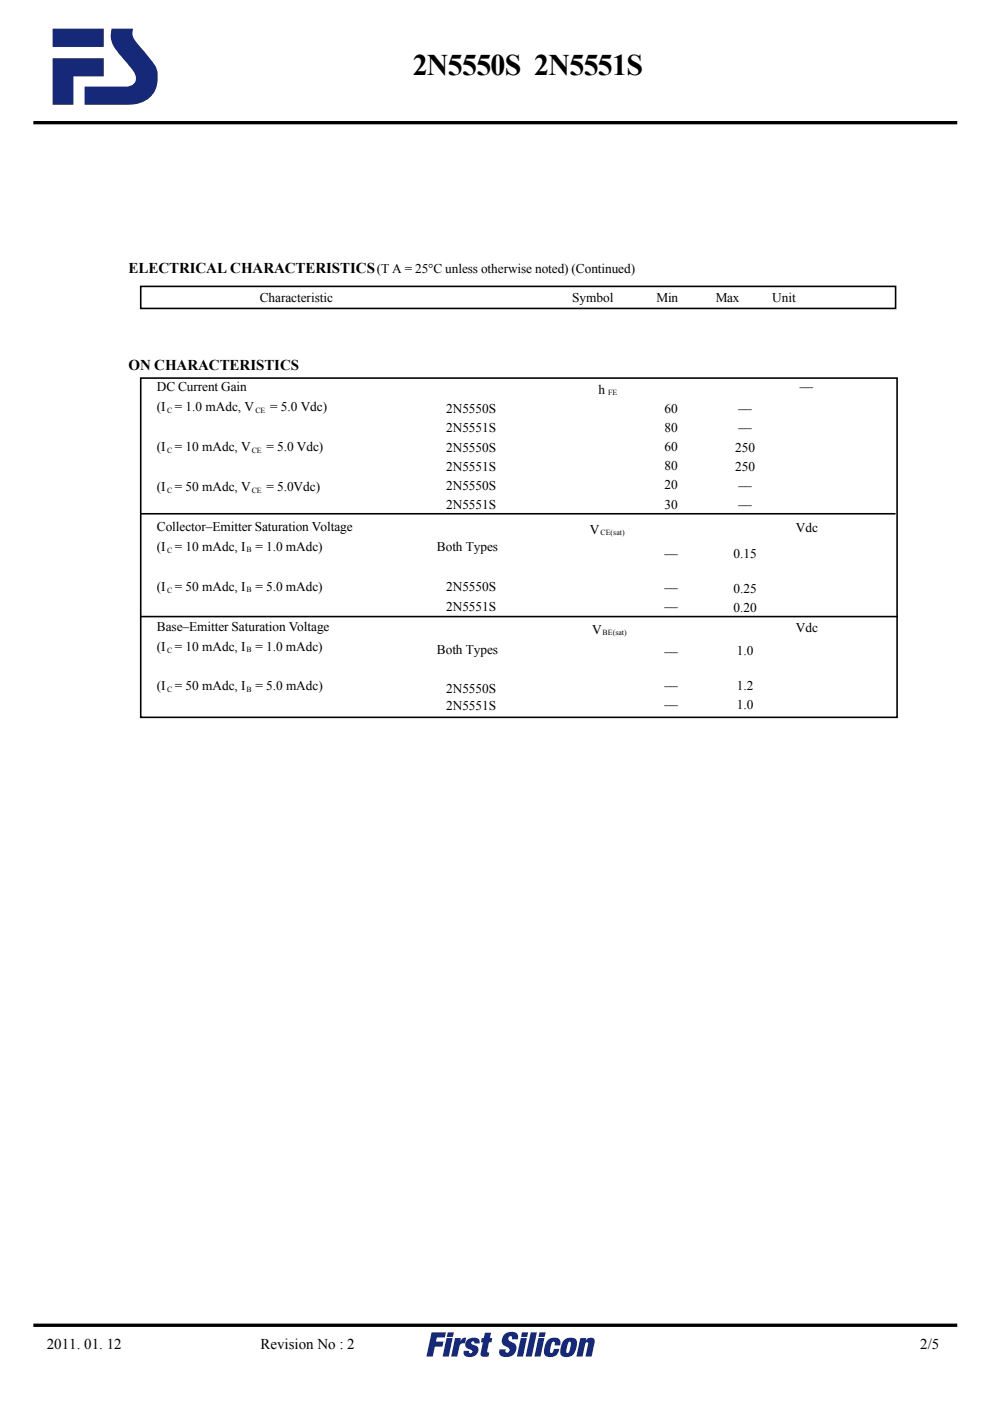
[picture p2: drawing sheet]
<svg xmlns="http://www.w3.org/2000/svg" width="210mm" height="297mm" viewBox="0 0 210 297" stroke-linecap="round" stroke-linejoin="round" font-family="sans-serif">
<defs><g id="words">
<text font-size="6.3" x="87.6" y="15.8">2N5550S 2N5551S</text>
<g font-size="3.2">
<text x="27.3" y="57.8">ELECTRICAL CHARACTERISTICS</text>
<text x="27.3" y="78.5">ON CHARACTERISTICS</text>
<text x="9.9" y="286">2011. 01. 12</text>
<text x="55.3" y="286">Revision No : 2</text>
<text x="195.3" y="286">2/5</text>
</g>
<g font-size="2.8">
<text x="79.9" y="57.8">(T A = 25°C unless otherwise noted) (Continued)</text>
<text x="55.1" y="64">Characteristic</text>
<text x="121.4" y="64">Symbol</text>
<text x="139.3" y="64">Min</text>
<text x="151.8" y="64">Max</text>
<text x="163.8" y="64">Unit</text>
<text x="33.3" y="82.9">DC Current Gain</text>
<text x="127" y="83.5">h</text>
<text x="169.7" y="82.9">––</text>
<text x="33.3" y="87.1">(I = 1.0 mAdc, V</text>
<text x="57.3" y="87.1">= 5.0 Vdc)</text>
<text x="94.7" y="87.6">2N5550S</text>
<text x="141" y="87.5">60</text>
<text x="156.7" y="87.6">––</text>
<text x="33.3" y="95.6">(I = 10 mAdc, V</text>
<text x="56.5" y="95.6">= 5.0 Vdc)</text>
<text x="94.7" y="91.7">2N5551S</text>
<text x="94.7" y="95.7">2N5550S</text>
<text x="141" y="91.6">80</text>
<text x="141" y="95.6">60</text>
<text x="156" y="95.7">250</text>
<text x="156.7" y="91.7">––</text>
<text x="94.7" y="99.8">2N5551S</text>
<text x="141" y="99.7">80</text>
<text x="156" y="99.8">250</text>
<text x="33.3" y="104.1">(I = 50 mAdc, V</text>
<text x="56.5" y="104.1">= 5.0Vdc)</text>
<text x="94.7" y="107.9">2N5551S</text>
<text x="94.7" y="103.9">2N5550S</text>
<text x="141" y="107.8">30</text>
<text x="141" y="103.8">20</text>
<text x="156.7" y="107.9">––</text>
<text x="156.7" y="103.9">––</text>
<text x="33.3" y="112.5">Collector–Emitter Saturation Voltage</text>
<text x="125.1" y="113.2">V</text>
<text x="168.8" y="112.9">Vdc</text>
<text x="33.3" y="116.8">(I = 10 mAdc, I</text>
<text x="54.2" y="116.8">= 1.0 mAdc)</text>
<text x="92.7" y="116.9">Both Types</text>
<text x="141" y="118.2">––</text>
<text x="155.6" y="118.4">0.15</text>
<text x="33.3" y="125.2">(I = 50 mAdc, I</text>
<text x="54.2" y="125.2">= 5.0 mAdc)</text>
<text x="94.7" y="125.2">2N5550S</text>
<text x="141" y="125.5">––</text>
<text x="155.6" y="125.6">0.25</text>
<text x="94.7" y="129.5">2N5551S</text>
<text x="141" y="129.6">––</text>
<text x="155.6" y="129.7">0.20</text>
<text x="33.3" y="133.7">Base–Emitter Saturation Voltage</text>
<text x="33.3" y="137.9">(I = 10 mAdc, I</text>
<text x="54.2" y="137.9">= 1.0 mAdc)</text>
<text x="125.6" y="134.4">V</text>
<text x="168.8" y="134">Vdc</text>
<text x="92.7" y="138.8">Both Types</text>
<text x="141" y="139.1">––</text>
<text x="156.3" y="138.9">1.0</text>
<text x="33.3" y="146.4">(I = 50 mAdc, I</text>
<text x="54.2" y="146.4">= 5.0 mAdc)</text>
<text x="94.7" y="146.9">2N5550S</text>
<text x="141" y="146.3">––</text>
<text x="156.3" y="146.2">1.2</text>
<text x="94.7" y="150.6">2N5551S</text>
<text x="141" y="150.4">––</text>
<text x="156.3" y="150.3">1.0</text>
</g>
<g font-size="1.7">
<text x="129" y="83.8">FE</text>
<text x="35.4" y="87.5">C</text>
<text x="54.2" y="87.5">CE</text>
<text x="35.4" y="96">C</text>
<text x="53.4" y="96">CE</text>
<text x="35.4" y="104.5">C</text>
<text x="53.4" y="104.5">CE</text>
<text x="127.4" y="113.4">CE(sat)</text>
<text x="35.4" y="117.2">C</text>
<text x="52.3" y="117.1">B</text>
<text x="35.4" y="125.6">C</text>
<text x="52.3" y="125.6">B</text>
<text x="127.9" y="134.6">BE(sat)</text>
<text x="35.4" y="138.3">C</text>
<text x="52.3" y="138.3">B</text>
<text x="35.4" y="146.8">C</text>
<text x="52.3" y="146.8">B</text>
</g>
</g></defs>
<path d="M29.9 60.7h160.1v4.7h-160.1zM29.9 80.2h160.4v71.9h-160.4zM29.8 108.9h160.2M29.7 130.7h160.8" fill="none" stroke="#000" stroke-width=".34"/>
<path d="M7.1 26h196M7.1 281h196" fill="none" stroke="#000" stroke-width=".71" stroke-linecap="butt"/>
<g fill="#162878">
<path d="M91.6 282.5h3l-.2 1.1h-1.7l-.2 .9h1.6l-.2 1h-1.6l-.5 2.1h-1.3z"/>
<path d="M96.5 283.7h1.3l-.1 .6a1.16 1.16 0 0 1 1.2-.7l-.2 1.2h-.4a.8 .8 0 0 0-.8 .7l-.5 2.1h-1.3z"/>
<path d="M99.1 284.1a1.89 1.89 0 0 1 2.6 .1v.6h-1.1v-.1a.33 .33 0 0 0-.4-.3 .33 .33 0 0 0-.1 .6 1.35 1.35 0 0 1 1.4 1.4 1.82 1.82 0 0 1-3.1 .7v-.7h1.1v.2a.36 .36 0 0 0 .6 .3 .36 .36 0 0 0 0-.6 1.35 1.35 0 0 1-1.4-1.5z"/>
<path d="M102.9 282.6h1.3l-.3 1.1h.6l-.2 .9h-.5l-.4 1.9v.2l.4 .1-.2 .8a1.57 1.57 0 0 1-1.6-.3l.5-2.7h-.5l.2-.9h.4z"/>
<path d="M107.2 282.8a2.23 2.23 0 0 1 2.5 0l.2 .6v.6h-1.3a.44 .44 0 0 0-.3-.7 .44 .44 0 0 0-.5 .6 2.03 2.03 0 0 0 1.3 .9 1.79 1.79 0 0 1 .2 2.1 1.79 1.79 0 0 1-1.9 .8 1.16 1.16 0 0 1-1.3-.3 1.16 1.16 0 0 1-.1-1.3h1.3a.47 .47 0 0 0 .3 .7 .47 .47 0 0 0 .5-.6 2.63 2.63 0 0 0-1.4-1.1 1.77 1.77 0 0 1 .5-2.3z"/>
<path d="M112.6 282.5h1.3l-1.1 5.1h-1.3z"/>
<path d="M116.2 284.2a1.99 1.99 0 0 1 2.5-.2l.2 .6-.1 .6h-1.1v-.2a.36 .36 0 0 0-.2-.5 .36 .36 0 0 0-.5 .4l-.3 1.6 .2 .4a.84 .84 0 0 0 .6-.9h1.2a1.84 1.84 0 0 1-1.2 1.6 1.84 1.84 0 0 1-2-.5 3.7 3.7 0 0 1 .7-2.9z"/>
<path d="M123.1 283.7h1.3l-.1 .5a1.17 1.17 0 0 1 1.8-.2v.7l-.6 2.9h-1.3l.6-2.7v-.2l-.3-.1-.4 .4-.5 2.6h-1.3z"/>
<path d="M23.7 6.1l-.1 .6a5 5 0 0 0 1.5 4.5l.8 1a12.2 12.2 0 0 1 2.9 4.1 1.82 1.82 0 0 1-2.2 2.1h-8.7v3.8h9.3a5.7 5.7 0 0 0 5.8-3.2 5.7 5.7 0 0 0-1.1-6.5l-2.4-2.9a4.4 4.4 0 0 1-1.4-2.5l.1-1zM11.2 12.3v9.9h4.4v-6h6.4v-3.9zM11.2 6.1v3.8h10.8v-3.8z"/>
<path d="M95 282.5h1.3l-.2 .9h-1.3zM94.7 283.7h1.3l-.8 3.9h-1.3z"/>
<path d="M110.8 282.5h1.3l-.3 .9h-1.3zM110.5 283.7h1.3l-.8 3.9h-1.3z"/>
<path d="M114.5 282.5h1.3l-.2 .9h-1.3zM114.2 283.7h1.3l-.8 3.9h-1.3z"/>
<path d="M120.6 284.6l-.4 1.8v.3l.2 .2a2.46 2.46 0 0 0 .7-2.3l-.2-.1zM119.6 284.3a1.92 1.92 0 0 1 2.7-.2 3.4 3.4 0 0 1-1.2 3.5 1.41 1.41 0 0 1-2.2-1l.2-1.4z"/>
</g>
<use href="#words"/>
</svg>
